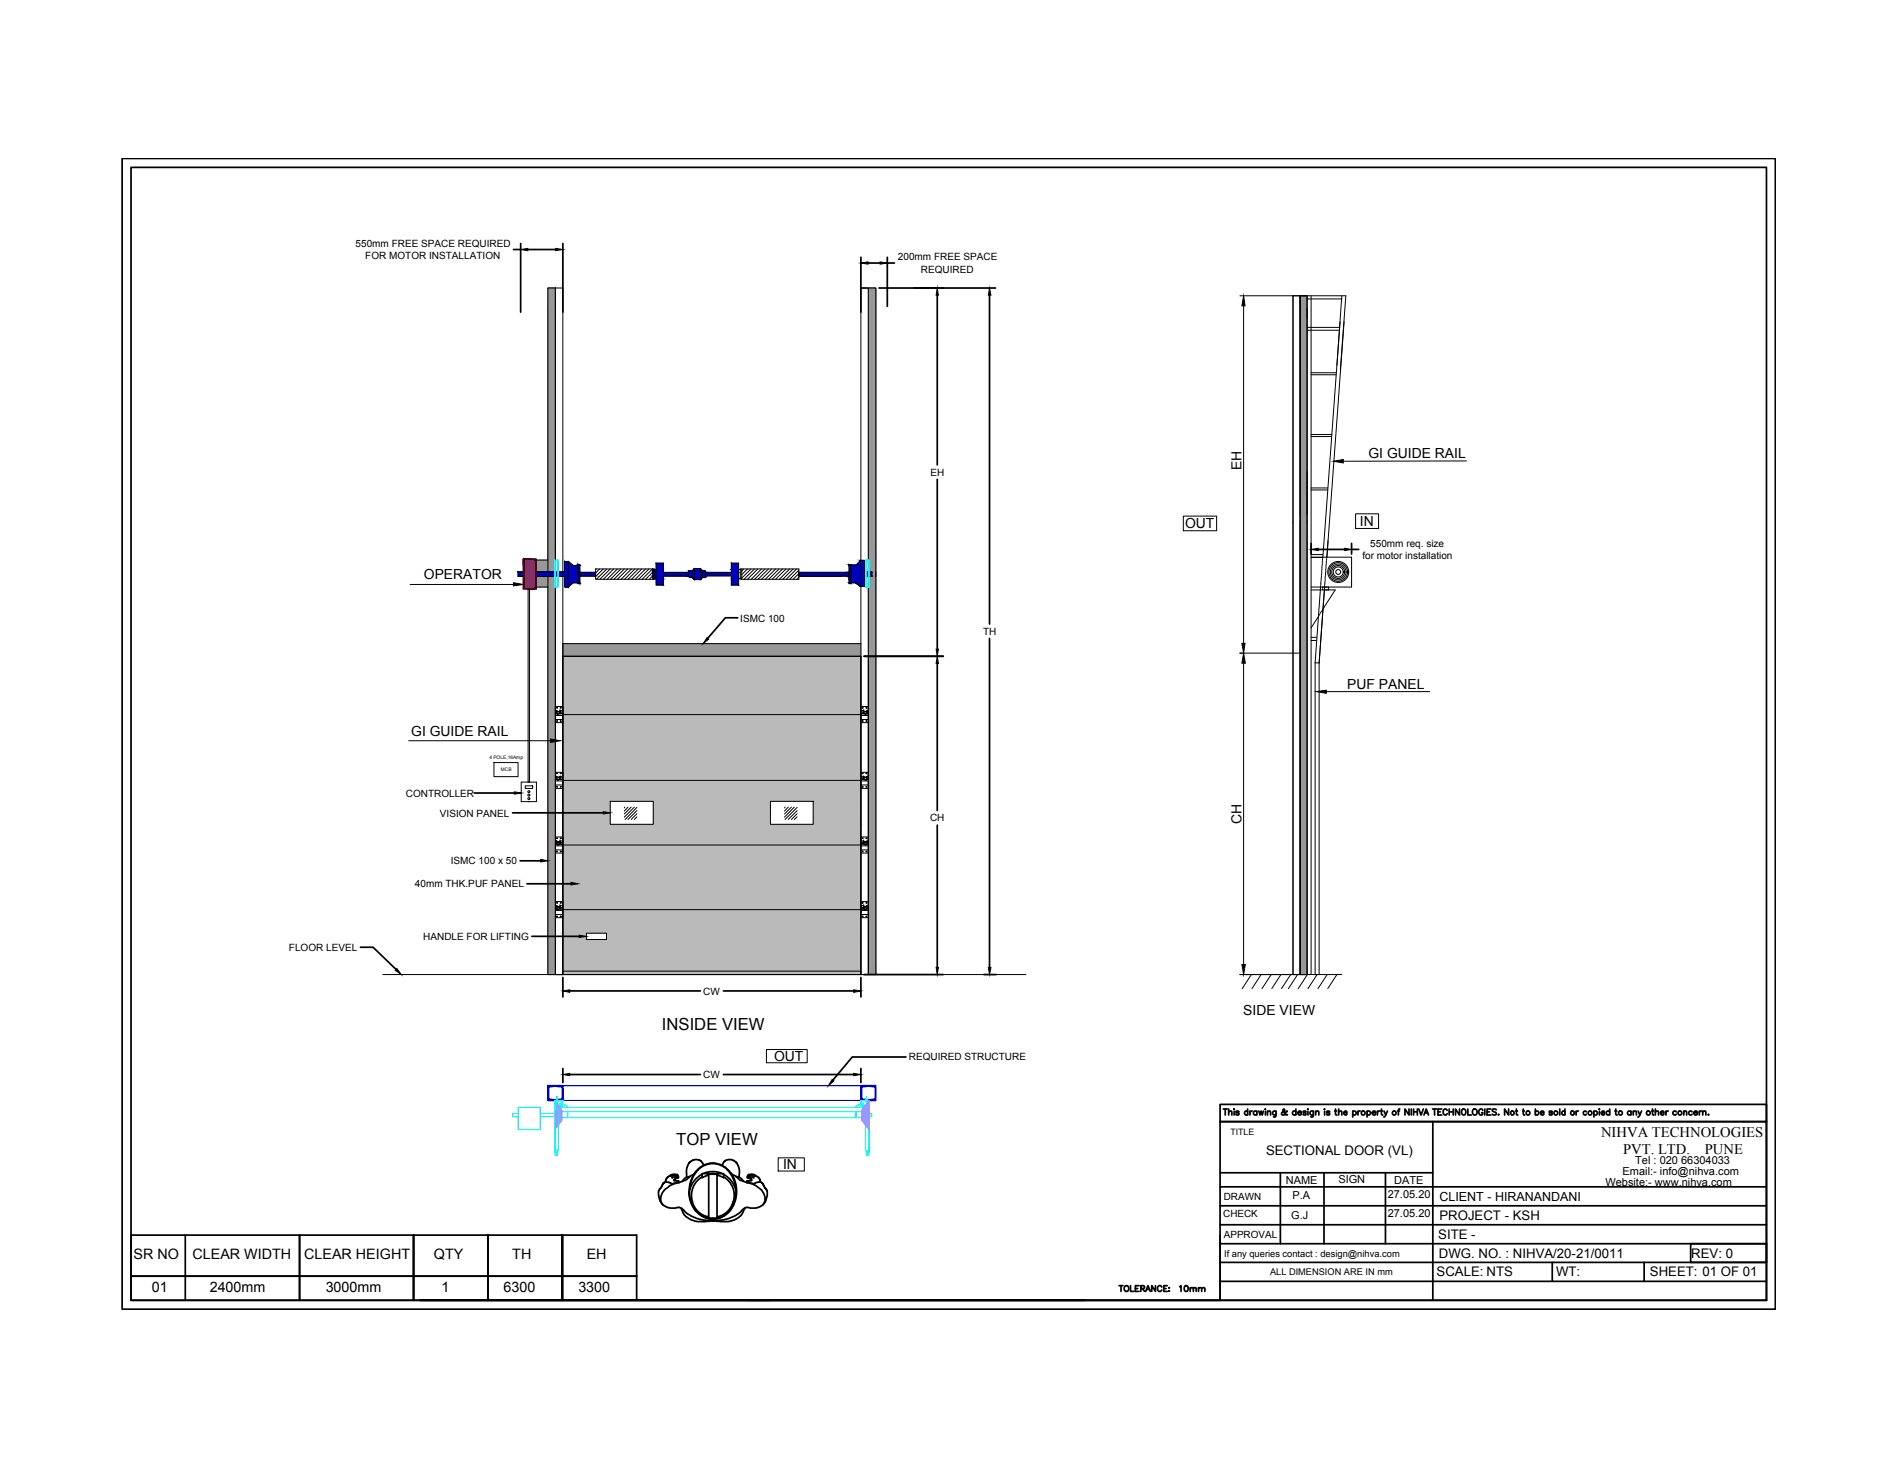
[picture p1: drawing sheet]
<svg xmlns="http://www.w3.org/2000/svg" width="279mm" height="216mm" viewBox="0 0 279 216" stroke-linecap="round" stroke-linejoin="round" font-family="sans-serif">
<defs><g id="words">
<g font-size="2.5">
<text x="97.6" y="151.8">INSIDE VIEW</text>
<text x="99.7" y="168.7">TOP VIEW</text>
</g>
<g font-size="2.2">
<text x="236.1" y="167.5">NIHVA TECHNOLOGIES</text>
<text x="239.3" y="170">PVT. LTD.</text>
<text x="251.4" y="170">PUNE</text>
</g>
<g font-size="2.1">
<text x="19.7" y="185.5">SR NO</text>
<text x="28.4" y="185.5">CLEAR WIDTH</text>
<text x="44.8" y="185.5">CLEAR HEIGHT</text>
<text x="64" y="185.5">QTY</text>
<text x="75.5" y="185.5">TH</text>
<text x="86.5" y="185.5">EH</text>
<text x="22.4" y="190.4">01</text>
<text x="30.9" y="190.4">2400mm</text>
<text x="48" y="190.4">3000mm</text>
<text x="65.1" y="190.4">1</text>
<text x="74.2" y="190.4">6300</text>
<text x="85.3" y="190.4">3300</text>
</g>
<g font-size="2">
<text x="183.1" y="69.2" transform="rotate(-90 183.1 69.2)">EH</text>
<text x="201.8" y="67.5">GI GUIDE RAIL</text>
<text x="174.7" y="77.8">OUT</text>
<text x="200.5" y="77.6">IN</text>
<text x="62.5" y="85.3">OPERATOR</text>
<text x="198.6" y="101.5">PUF PANEL</text>
<text x="60.6" y="108.5">GI GUIDE RAIL</text>
<text x="183.1" y="121.4" transform="rotate(-90 183.1 121.4)">CH</text>
<text x="183.3" y="149.5">SIDE VIEW</text>
<text x="114.1" y="156.4">OUT</text>
<text x="115.4" y="172.3">IN</text>
</g>
<g font-size="1.9">
<text x="186.7" y="170.2">SECTIONAL DOOR (VL)</text>
<text x="212.2" y="179.8">PROJECT - KSH</text>
<text x="212.1" y="182.6">SITE -</text>
<text x="212.1" y="185.3">DWG. NO. : NIHVA/20-21/0011</text>
<text x="249.4" y="185.3">REV: 0</text>
<text x="211.8" y="188.1">SCALE: NTS</text>
<text x="229.4" y="188.1">WT:</text>
<text x="243.3" y="188.1">SHEET: 01 OF 01</text>
</g>
<text font-size="1.8" x="212.2" y="176.9">CLIENT - HIRANANDANI</text>
<g font-size="1.6">
<text x="239.2" y="173.2">Email:- info@nihva.com</text>
<text x="241.1" y="171.6">Tel : 020 66304033</text>
<text x="189.6" y="174.5">NAME</text>
<text x="190.4" y="179.6">G.J</text>
<text x="190.6" y="176.8">P.A</text>
<text x="197.3" y="174.4">SIGN</text>
<text x="204.6" y="176.6">27.05.20</text>
<text x="204.6" y="179.4">27.05.20</text>
<text x="205.5" y="174.4">DATE</text>
<text x="236.7" y="174.7">Website:- www.nihva.com</text>
</g>
<g font-size="1.5">
<text x="52.4" y="36.4">550mm FREE SPACE REQUIRED</text>
<text x="53.9" y="38.2">FOR MOTOR INSTALLATION</text>
<text x="132.4" y="38.4">200mm FREE SPACE</text>
<text x="135.8" y="40.2">REQUIRED</text>
<text x="137.2" y="70.1">EH</text>
<text x="200.9" y="82.4">for motor installation</text>
<text x="202" y="80.6">550mm req. size</text>
<text x="109.1" y="91.6">ISMC 100</text>
<text x="145" y="93.6">TH</text>
<text x="59.8" y="117.4">CONTROLLER</text>
<text x="64.9" y="120.3">VISION PANEL</text>
<text x="137.1" y="121.1">CH</text>
<text x="61.2" y="130.8">40mm THK.PUF PANEL</text>
<text x="66.5" y="127.4">ISMC 100 x 50</text>
<text x="42.6" y="140.1">FLOOR LEVEL</text>
<text x="62.4" y="138.5">HANDLE FOR LIFTING</text>
<text x="103.7" y="146.6">CW</text>
<text x="103.7" y="158.9">CW</text>
<text x="134" y="156.3">REQUIRED STRUCTURE</text>
<text x="180.4" y="179.4">CHECK</text>
<text x="180.4" y="176.9">DRAWN</text>
<text x="180.4" y="182.5">APPROVAL</text>
</g>
<g font-size="1.4">
<text x="180.5" y="185.3">If any queries contact : design@nihva.com</text>
<text x="187.3" y="187.9">ALL DIMENSION ARE IN mm</text>
</g>
<text font-size="1.3" x="181.4" y="167.2">TITLE</text>
<g font-size=".7">
<text x="72.2" y="111.9">4 POLE,16Amp</text>
<text x="73.8" y="113.6">MCB</text>
</g>
</g></defs>
<!-- layer: 0 -->
<g fill="#bababa" stroke="#bababa" stroke-width=".15">
<path d="M83 96.7l43.9 7.4v-7.4zM83 96.7l43.9 7.4h-43.9z"/>
<path d="M83 104.1l43.9 1.2v-1.2zM83 104.1l43.9 1.2h-43.9z"/>
<path d="M83 105.3l43.9 1.2v-1.2zM83 105.3l43.9 1.2h-43.9z"/>
<path d="M83 106.5l43.9 8.5v-8.5zM83 106.5l43.9 8.5h-43.9z"/>
<path d="M83 115l43.9 3.1v-3.1zM83 115l43.9 3.1h-43.9z"/>
<path d="M119.9 118.1l7 3.4v-3.4zM119.9 118.1l7 3.4h-7z"/>
<path d="M96.3 118.1l17.3 3.4v-3.4zM96.3 118.1l17.3 3.4h-17.3z"/>
<path d="M83 118.1l7 3.4v-3.4zM83 118.1l7 3.4h-7z"/>
<path d="M83 121.5l43.9 3v-3zM83 121.5l43.9 3h-43.9z"/>
<path d="M83 124.5l43.9 9.6v-9.6zM83 124.5l43.9 9.6h-43.9z"/>
<path d="M83 134.1l43.9 3.4v-3.4zM83 134.1l43.9 3.4h-43.9z"/>
<path d="M89.4 137.5l37.5 1v-1zM89.4 137.5l37.5 1h-37.5z"/>
<path d="M83 137.5l3.5 1v-1zM83 137.5l3.5 1h-3.5z"/>
<path d="M83 138.5l43.9 4.6v-4.6zM83 138.5l43.9 4.6h-43.9z"/>
<path d="M83 143.1l43.9 .5v-.5zM83 143.1l43.9 .5h-43.9z"/>
</g>
<g fill="#989898" stroke="#989898" stroke-width=".15">
<path d="M83 94.9l43.9 1.8v-1.8zM83 94.9l43.9 1.8h-43.9z"/>
<path d="M191.7 43.6l1 100v-100zM191.7 43.6l1 100h-1z"/>
<path d="M128 42.4l1.1 40.1v-40.1zM128 42.4l1.1 40.1h-1.1z"/>
<path d="M128.2 82.5l.9 4v-4zM128.2 82.5l.9 4h-.9z"/>
<path d="M128 86.5l1.1 57.1v-57.1zM128 86.5l1.1 57.1h-1.1z"/>
<path d="M80.8 42.4l1.1 40.1v-40.1zM80.8 42.4l1.1 40.1h-1.1z"/>
<path d="M80.8 82.5l1 1.8v-1.8zM80.8 82.5l1 1.8h-1z"/>
<path d="M80.8 84.9l1 1.6v-1.6zM80.8 84.9l1 1.6h-1z"/>
<path d="M80.8 86.5l1.1 57.1v-57.1zM80.8 86.5l1.1 57.1h-1.1z"/>
<path d="M79.1 82.5l1.7 1.8v-1.8zM79.1 82.5l1.7 1.8h-1.7z"/>
<path d="M79.1 84.9l1.7 1.6v-1.6zM79.1 84.9l1.7 1.6h-1.7z"/>
</g>
<g fill="none" stroke="#00f" stroke-width=".25">
<path d="M80.8 161.8l.2 .2M80.9 160.3v1.6M81 160.1l-.2 .2M81 162l.8 .1M81.8 160l-.8 .2M81.9 160h-1.1v2.2h1.1l.8-.2M82.7 160.1l.2 .2M82.7 160.2l-.8-.2h1.1v2.2l-1.1-.1M82.9 161.8l-.2 .2M82.9 160.3v1.6M127.1 160.2l.9-.2h-1.1v2.2l1.1-.1M127.1 160.1l-.1 .2"/>
<path d="M128 160h1.1v2.2h-1.1l-.9-.3-.1-1.6M128.1 160l.8 .2M128.9 160.1l.1 .2M128.9 162l-.8 .1M129 160.3v1.5l-.1 .2"/>
</g>
<path d="M83 162.2h43.9M83 160h43.9" fill="none" stroke="#00f" stroke-width=".15"/>
<!-- layer: at_Rect -->
<path d="M83 143.1h43.9v.5h-43.9zM83 143.6v-46.9h43.9v46.9" fill="none" stroke="#000" stroke-width=".15"/>
<!-- layer: 0 -->
<path d="M83 143.6h43.9" fill="none" stroke="#a6a6a6" stroke-width=".15"/>
<g fill="none" stroke="#000" stroke-width=".25">
<path d="M18 23.4h243.8v169.5h-243.8zM19.3 24.7h241.1v166.9h-241.1zM75.7 36.8h1.1M76.8 35.9v10.1M77.8 36.8h4.1M83 35.9v10.1M126.9 37.9v8.1M128 38.8h1.8M130.8 37.9v7.3M130.8 38.8h1.1M129.6 42.4h17.2M138.2 43.5v25"/>
<path d="M145.9 43.5v48.5M138.2 70.6v25.1M108.8 91h-1.9l-2.5 3.1M127.4 96.7h11.7M138.2 97.8v21.7M145.9 94.1v48.5M193.3 80.1v1.5M194.4 81h3.9M199.3 80.1v1.5M199.3 81h1M69.9 116.9h5.9M75.6 119.8h13.4"/>
<path d="M53.1 139.6h1.9l3.4 3.3M76.7 126.9h3M77.7 130.2h6.5M78.4 138h7M138.2 121.6v21M83 144v2.9M83 157.5v2M84 146h19.3M84 158.4h19.3M106.7 146h19.2M106.7 158.4h19.2M126.9 144v2.9"/>
<path d="M126.9 157.5v2M127.4 143.6h11.7M133.6 155.8h-7.9l-2.9 3.4M145 143.6h1.9M179.9 177.7h80.5M179.9 174.9h80.5M179.9 172.8h31.4M180.4 163.4h.5M180.7 163.4v.9M181.2 163.9l.2-.2 .2 .1v.5M181.2 163.4v.9M182 163.4v.1z"/>
<path d="M182 163.8v.5M182.7 163.9l-.2-.2-.2 .1v.1l.3 .2 .1 .1-.2 .1-.3-.1M184 163.9a.27 .27 0 0 0-.4-.1 .27 .27 0 0 0 0 .4 .27 .27 0 0 0 .4 0M184 163.4v.9M184.3 163.7v.6M184.6 163.7l-.2 .1-.1 .2M185.3 163.9a.28 .28 0 0 0-.4-.1 .28 .28 0 0 0 0 .4 .28 .28 0 0 0 .4 0M185.3 163.7v.6M185.6 163.7l.2 .6 .1-.6 .2 .6 .2-.6M186.6 163.4v.1zM186.6 163.8v.5M186.9 163.9l.2-.2 .2 .1v.5"/>
<path d="M186.9 163.7v.6M188.1 163.7v.8l-.3 .1M188.1 163.9a.28 .28 0 0 0-.4-.1 .28 .28 0 0 0 0 .4 .28 .28 0 0 0 .4 0M188.8 172.8v10.5M189.8 163.8l-.1-.1a.53 .53 0 0 1-.7 .5v-.2l.4-.4-.1-.2-.1 .2v.2l.4 .5h.2v-.1M191.1 163.9a.28 .28 0 0 0-.5-.1 .28 .28 0 0 0 0 .4 .28 .28 0 0 0 .5 0M191.1 163.4v.9M191.4 164h.5a.28 .28 0 0 0-.3-.2 .28 .28 0 0 0-.3 .2 .28 .28 0 0 0 .3 .3l.3-.1M192.5 163.9l-.1-.2-.3 .2 .4 .2v.2h-.2l-.2-.1M192.8 163.4v.1zM192.8 163.8v.5M193.6 163.7v.8l-.3 .1"/>
<path d="M193.6 163.9a.28 .28 0 0 0-.4-.1 .28 .28 0 0 0 0 .4 .28 .28 0 0 0 .4 0M194 163.9l.2-.2 .2 .1 .1 .5M194 163.7v.6M195.2 172.8v10.5M195.3 163.4v.1zM195.3 163.8v.5M196.1 163.9l-.2-.2-.3 .1v.1l.4 .2 .1 .1-.2 .1-.3-.1M196.8 163.7h.3M196.9 163.4v.8l.2 .1M197.4 163.9l.2-.2 .2 .1v.5M197.4 163.4v.9M198.1 164h.5a.24 .24 0 0 0-.2-.3 .24 .24 0 0 0-.3 .3l.1 .2 .1 .1 .3-.1"/>
<path d="M199.4 163.9a.28 .28 0 0 1 .5-.1 .28 .28 0 0 1 0 .4 .28 .28 0 0 1-.5 0M199.4 163.7v.9M200.2 163.7v.6M200.5 163.7l-.2 .1-.1 .2M201.6 163.9a.28 .28 0 0 1 .4-.1 .28 .28 0 0 1 0 .4 .28 .28 0 0 1-.4 0M201.6 163.7v.9M202.3 164h.5a.28 .28 0 0 0-.3-.2 .28 .28 0 0 0-.2 .2 .28 .28 0 0 0 .2 .3l.3-.1M203.1 163.7v.6M203.4 163.7l-.2 .1-.1 .2M203.6 163.7h.2M203.7 163.4v.8l.2 .1M204.1 163.7l.2 .6 .3-.6"/>
<path d="M204.3 172.8v10.5M204.3 164.3l-.3 .3M206.1 163.7h.2M206.4 163.4l-.2 .2v.7M207.7 163.4v.9l-.5-.9v.9M208.1 163.4v.9M208.4 163.4v.9M208.4 163.9h.6M209 163.4v.9M209.2 163.4l.3 .9 .4-.9M209.9 164.3l.4-.9 .3 .9M210.1 164h.4"/>
<path d="M211.2 163.4h.6M211.3 165.3v26.3M211.5 163.4v.9M212 163.9h.4M212.6 163.4h-.6v.9h.6M213.4 163.6a.3 .3 0 0 0-.4-.2 .3 .3 0 0 0-.2 .4v.2a.3 .3 0 0 0 .2 .3 .3 .3 0 0 0 .4-.2M213.7 163.9h.6M213.7 163.4v.9M214.3 163.4v.9M215.2 163.4v.9l-.6-.9v.9M215.6 163.6l.1-.1a.41 .41 0 0 1 .4 .4 .41 .41 0 0 1-.4 .4l-.2-.3zM216.4 163.4v.9h.5"/>
<path d="M217.2 163.6l.1-.1a.42 .42 0 0 1 .5 .4 .42 .42 0 0 1-.5 .4l-.2-.3zM218.6 163.6a.3 .3 0 0 0-.3-.2 .3 .3 0 0 0-.3 .4v.2a.3 .3 0 0 0 .3 .3 .3 .3 0 0 0 .3-.3h-.1M218.9 163.4v.9M219.3 163.9h.3M219.8 163.4h-.5v.9h.5M220.6 163.6l-.2-.2-.4 .2 .1 .2 .5 .3v.1l-.2 .1-.4-.1M220.9 164.3h.1zM222.4 163.4v.9l-.6-.9v.9M223.4 163.7h.3M223.6 163.4v.8l.2 .1M224.5 163.7h.3M224.6 163.4v.8l.2 .1"/>
<path d="M226.4 163.9a.28 .28 0 0 1 .4-.1 .28 .28 0 0 1 0 .4 .28 .28 0 0 1-.4 0M226.4 163.4v.9M227.1 164h.5a.28 .28 0 0 0-.3-.2 .28 .28 0 0 0-.2 .2 .28 .28 0 0 0 .2 .3l.3-.1M228.9 163.9l-.2-.2-.3 .1v.1l.4 .2 .1 .1-.2 .1-.3-.1M230 163.4v.9M230.7 163.9a.27 .27 0 0 0-.4-.1 .27 .27 0 0 0 0 .4 .27 .27 0 0 0 .4 0M230.7 163.4v.9M232.4 163.7v.6M232.7 163.7l-.2 .1-.1 .2M233.9 163.9a.27 .27 0 0 0-.4-.1 .27 .27 0 0 0 0 .4 .27 .27 0 0 0 .4 0M235 163.9a.28 .28 0 0 1 .4-.1 .28 .28 0 0 1 0 .4 .28 .28 0 0 1-.4 0M235 163.7v.9"/>
<path d="M235.8 163.4v.1zM235.8 163.8v.5M236.1 164h.5a.24 .24 0 0 0-.3-.3 .24 .24 0 0 0-.2 .3v.2l.2 .1 .3-.1M237.3 163.9a.28 .28 0 0 0-.4-.1 .28 .28 0 0 0 0 .4 .28 .28 0 0 0 .4 0M237.3 163.4v.9M238.1 163.7h.3M238.2 163.4v.8l.2 .1M240.5 163.9a.28 .28 0 0 0-.5-.1 .28 .28 0 0 0 0 .4 .28 .28 0 0 0 .5 0M240.5 163.7v.6M240.8 163.9l.2-.2 .2 .1 .1 .5M240.8 163.7v.6M241.5 163.7l.3 .6 .2-.6"/>
<path d="M241.8 164.3l-.3 .3M243.5 163.7h.3M243.6 163.4v.8l.3 .1M244.1 163.9l.2-.2 .2 .1v.5M244.1 163.4v.9M244.8 164h.5a.28 .28 0 0 0-.3-.2 .28 .28 0 0 0-.2 .2 .28 .28 0 0 0 .2 .3l.3-.1M245.6 163.7v.6M246 163.7l-.2 .1-.2 .2M247.2 163.9a.28 .28 0 0 0-.5-.1 .28 .28 0 0 0 0 .4 .28 .28 0 0 0 .5 0M248.3 163.9l.1-.2 .2 .1 .1 .5M248.3 163.7v.6M249.5 163.9a.28 .28 0 0 0-.4-.1 .28 .28 0 0 0 0 .4 .28 .28 0 0 0 .4 0"/>
<path d="M249.7 164h.5a.28 .28 0 0 0-.3-.2 .28 .28 0 0 0-.2 .2 .28 .28 0 0 0 .3 .3l.2-.1M250.5 163.7v.6M250.9 163.7l-.2 .1-.2 .2M251.1 163.9l.2-.2 .2 .1v.5M251.1 163.7v.6M251.9 164.2h.1M19.3 182h74.6v9.6h-74.6zM19.3 188.1h74.6M27.3 182v9.6M44.2 182v9.6M61 191.6v-9.6v9.6M71.9 191.6v-9.6v9.6"/>
<path d="M82.9 182v9.6zM82.9 182v9.6M93.9 191.6h166.5M160 191.6h-98.1h98.1M165 189.5h.6M165.3 189.5v.8M165.8 189.6a.37 .37 0 0 1 .5 0 .37 .37 0 0 1 0 .5 .37 .37 0 0 1-.5 .1l-.1-.2zM166.7 189.5v.8h.5M167.4 189.9h.3M168 189.5h-.6v.8h.6M168.2 189.9h.5v-.3l-.5-.1v.8M168.5 189.9l.3 .4"/>
<path d="M168.9 190.3l.4-.8 .3 .8M169.1 190h.4M170.4 189.5v.8l-.6-.8v.8M171.3 189.7a.39 .39 0 0 0-.6 0 .39 .39 0 0 0 .1 .6h.3l.2-.2M171.6 189.9h.3M172.1 189.5h-.5v.8h.5M172.4 189.8h.1M172.4 190.2h.1M173.9 189.6l.2-.1v.8M174.7 189.5a.42 .42 0 0 1 .5 .3 .42 .42 0 0 1-.3 .5l-.3-.2v-.2zM175.5 189.9l.2-.1h.2l.1 .5M175.5 189.8v.5"/>
<path d="M176 189.9l.1-.1h.2l.1 .5M176.7 189.9l.2-.1h.2l.1 .5M176.7 189.8v.5M177.2 189.9l.2-.1h.2v.5M179.9 182v9.6h-19.9M179.9 191.6v-26.3h80.5h-80.5v-2.5h80.5v28.8M179.9 183.3h80.5M179.9 180.5h80.5M179.9 186h80.5M179.9 188.8h80.5M228.9 186v2.8M242.4 186v2.8"/>
<path d="M249.3 183.3h11.1v2.7h-11.1z"/>
<circle cx="201" cy="164" r=".29"/>
<circle cx="205.6" cy="164" r=".29"/>
<circle cx="223" cy="164" r=".29"/>
<circle cx="225.3" cy="164" r=".29"/>
<circle cx="229.4" cy="164" r=".29"/>
<circle cx="231.9" cy="164" r=".29"/>
<circle cx="234.4" cy="164" r=".29"/>
<circle cx="238.9" cy="164" r=".29"/>
<circle cx="243" cy="164" r=".29"/>
<circle cx="247.7" cy="164" r=".29"/>
</g>
<g fill="#000" stroke="#000" stroke-width=".15">
<path d="M76.8 36.8l1-.2v.3zM81.9 36.6l1.1 .2-1.1 .1zM126.9 38.8l1.1-.2v.3zM129.8 38.6l1 .2-1 .1zM138.2 42.4l.2 1.1h-.4zM145.9 42.4l.2 1.1h-.4zM183.4 43.6l.2 1.5h-.5zM196.6 68l1.4-.3v.5zM75.7 85.9l1.5 .2-1.5 .2zM104.2 94l.3 .2-.8 .7zM138.2 96.7l.2 1.1h-.4zM138 95.7h.4l-.2 1z"/>
<path d="M183.4 96.3l.2 1.4h-.5zM183.1 94.8h.5l-.2 1.5zM193.3 81l1.1-.2v.3zM198.3 80.8l1 .2-1 .1zM75.8 116.7l1.1 .2-1.1 .1zM81.2 108.9l1.4 .3-1.4 .2zM89 119.6l1 .2-1 .2zM194.1 101.9l1.5-.2v.5zM79.7 126.6l1.1 .3-1.1 .1zM84.2 130l1 .2-1 .2zM85.4 137.8l1.1 .2-1.1 .2zM58.3 143l.2-.3 .7 .9z"/>
<path d="M83 146l1-.1v.3zM83 158.4l1-.2v.3zM122.7 159.1l.3 .2-.9 .7zM125.9 145.9l1 .1-1 .2zM125.9 158.2l1 .2-1 .1zM138 142.6h.4l-.2 1zM145.7 142.6h.4l-.2 1zM183.1 142.1h.5l-.2 1.5z"/>
</g>
<g fill="none" stroke="#000" stroke-width=".15">
<path d="M81.9 42.4h-1.1v101.2M81.9 42.4h1.1v101.2h-1.1zM81.9 42.4h-1.1v101.2h1.1M81.9 42.4v101.2M126.9 42.4h2.2v101.2M126.9 42.4h1.1v101.2h-1.1zM126.9 42.4h2.2v101.2h-1.1M182.8 43.6h9.9M183.4 45.1v49.7M190.6 43.6h1.1v100h-1.1zM191.7 43.6h1v100h-1zM193.3 54.9h3.7"/>
<path d="M193.3 55.2h3.7M174.5 76.1h4.9v2.1h-4.9zM193.3 64h3.1M193.3 64.3h3M193.3 71.9h2.5M193.3 72.2h2.5M199.9 75.7h3.4v2.2h-3.4zM216.2 67.9l-18.2 .1M60.5 86.1h15.2M76.4 84.3h.7v.6h-.7zM77.1 82.4h2v4.4h-2zM77.3 82.5h1.6v4.2h-1.6z"/>
<path d="M77.9 86.8v28.5M78.1 86.8v28.5M79.1 84.9h4.1v1.6h.6M79.1 82.5h1.7M79.1 86.5h1.7M82.7 84.9h.5v1M83.2 84.3v.6M83.8 82.7v3.8M85.2 83.2h.1M85.2 83.2v2.8h.3v-1.1h2.3v.5h8.5l.4-.1v.9h1.1v-1.3h3.7l.2 .2h.4l.3 .3M85.2 83.3h-.7l-.7-.6h-.6v1.6h-4.1M85.2 83.2h.3v1.7"/>
<path d="M85.2 85.9h-.7l-.7 .6M85.5 84.4h2.3M87.9 83.8l-.1 .1M88.4 83.8l-.6 .6M89 83.8l-1.2 1.1M89.5 83.8l-1.6 1.6M90 83.8l-1.6 1.6M90.5 83.8l-1.5 1.6M91 83.8l-1.5 1.6M91.5 83.8l-1.5 1.6M92 83.8l-1.5 1.6M92.6 83.8l-1.6 1.6"/>
<path d="M93.1 83.8l-1.5 1.6M93.6 83.8l-1.5 1.6M94.1 83.8l-1.5 1.6M94.6 83.8l-1.5 1.6M95.2 83.8l-1.5 1.6M95.7 83.8l-1.5 1.6M96.2 83.8l-1.5 1.6M96.3 83.8l.1 .1M96.3 84.3l-1.1 1.1M96.3 84.8l-.6 .6M96.3 85.3l-.1 .1M96.3 83.8h-8.5v1.1"/>
<path d="M96.3 83.8v1.6M96.4 83.9h.1M96.4 83.9h.3M96.4 83.9v1.4M101.5 84.4h-3.7v-1.4h-1.1v2.3M101.5 84.4v.5M102.1 84.1h-.4l-.2 .3M102.1 84.1v1M102.4 83.8l-.3 .3M102.4 83.8v1.6M102.4 83.8h.9M102.4 85.4h.9"/>
<path d="M103.3 83.8l.2 .3M103.3 83.8v1.6M103.5 84.1h.4l.2 .3M103.5 85.1l-.2 .3M103.5 84.1v1M104.1 84.4h3.7v-1.4h1.1v3.2h-1.1v-1.3h-3.7M104.1 84.9l-.2 .2h-.4M104.1 84.4v.5M108.9 83.9h.2M108.9 85.3h.2M109.1 83.9h.1M109.1 85.3h.1"/>
<path d="M109.1 85.3l.3 .1M109.1 83.9v1.4M109.4 83.8h8.4v1.6h-8.4M109.4 83.8l-.3 .1M109.4 83.8v1.6M109.7 83.8l-.3 .4M110.2 83.8l-.8 .9M110.7 83.8l-1.3 1.4M111.2 83.8l-1.5 1.6M111.7 83.8l-1.5 1.6M112.3 83.8l-1.5 1.6M112.8 83.8l-1.5 1.6"/>
<path d="M113.3 83.8l-1.5 1.6M113.8 83.8l-1.5 1.6M114.4 83.8l-1.6 1.6M114.9 83.8l-1.6 1.6M115.4 83.8l-1.6 1.6M115.9 83.8l-1.5 1.6M116.4 83.8l-1.5 1.6M116.9 83.8l-1.5 1.6M117.4 83.8l-1.5 1.6M117.8 84.4h7.4M117.8 84l-1.4 1.4M117.8 84.5l-.9 .9"/>
<path d="M117.8 85.1l-.3 .3M117.8 84.9h7.4M125.2 83.2h.3v2.8h-.3zM125.5 85.9h.7l.6 .5M126.8 82.7v-.1h.6v3.8h-.6M126.8 82.7l-.6 .6h-.7M126.8 82.7v3.7M126.9 94.9h-43.9v48.7h-1.1M126.9 96.7v46.9h1.1M127.4 84.3h1.1v.6h-1.1M128 96.7v46.9M129.1 84.3v.6"/>
<path d="M182.8 96.3h8.7M183.4 97.7v44.4M193.3 82.1h6v4.4h-6M193.3 86.9h1.4M194.4 90.8l-1.1 1.7M195.3 86.9h1.6l-1.9 2.9M195.9 86.5v.4M60.3 109.2h20.9M72.8 112.4h3.6v2.1h-3.6zM76.8 115.3h2.3v2.8h-2.3zM77.4 115.8h1.1v.4h-1.1zM81.9 116.2h1.1"/>
<path d="M81.9 106.5h1.1M83 115h43.9M83 105.3h43.9M90 118.1h6.3v3.4h-6.3zM92.1 118.9l-.1 .2M92.6 118.9l-.6 .6M93.1 118.9l-1.1 1.1M93.5 118.9l-1.5 1.5M93.9 119l-1.7 1.8M93.9 119.5l-1.3 1.3M93.9 119.9l-.8 .9M113.6 118.1h6.3v3.4h-6.3z"/>
<path d="M115.8 118.9l-.1 .2M116.2 118.9l-.5 .6M116.7 118.9l-1 1.1M117.1 118.9l-1.4 1.5M117.5 119l-1.7 1.8M117.5 119.5l-1.3 1.3M117.5 119.9l-.8 .9M126.9 116.2h1.1M126.9 106.5h1.1M195.6 101.9h15.2M81.9 135.2h1.1M81.9 125.7h1.1"/>
<path d="M83 134.1h43.9M83 124.5h43.9M86.5 137.5h2.9v1h-2.9zM93.9 120.4l-.4 .4M117.5 120.4l-.4 .4M126.9 135.2h1.1M126.9 125.7h1.1M113 154.7h6v1.9h-6zM182.8 143.6h8.7M114.7 170.6h3.9v2h-3.9z"/>
<circle cx="197.3" cy="84.3" r="1.55"/>
<circle cx="197.3" cy="84.3" r="1.38"/>
<circle cx="197.3" cy="84.3" r="1.16"/>
<circle cx="197.3" cy="84.3" r=".95"/>
<circle cx="197.3" cy="84.3" r=".74"/>
<circle cx="197.3" cy="84.3" r=".36"/>
<circle cx="78" cy="117.7" r=".15"/>
<circle cx="78" cy="116.7" r=".15"/>
<circle cx="78" cy="117.2" r=".15"/>
<circle cx="82.1" cy="114" r=".06"/>
<circle cx="82.1" cy="116" r=".06"/>
<circle cx="82.1" cy="106.3" r=".06"/>
<circle cx="82.1" cy="104.3" r=".06"/>
<circle cx="82.7" cy="114" r=".06"/>
<circle cx="82.7" cy="106.3" r=".06"/>
<circle cx="82.7" cy="104.3" r=".06"/>
<circle cx="82.7" cy="116" r=".06"/>
<circle cx="127.2" cy="106.3" r=".06"/>
<circle cx="127.2" cy="114" r=".06"/>
<circle cx="127.2" cy="104.3" r=".06"/>
<circle cx="127.2" cy="116" r=".06"/>
<circle cx="127.8" cy="104.3" r=".06"/>
<circle cx="127.8" cy="106.3" r=".06"/>
<circle cx="127.8" cy="114" r=".06"/>
<circle cx="127.8" cy="116" r=".06"/>
<circle cx="82.1" cy="123.5" r=".06"/>
<circle cx="82.1" cy="125.5" r=".06"/>
<circle cx="82.1" cy="135.1" r=".06"/>
<circle cx="82.1" cy="133.1" r=".06"/>
<circle cx="82.7" cy="133.1" r=".06"/>
<circle cx="82.7" cy="135.1" r=".06"/>
<circle cx="82.7" cy="123.5" r=".06"/>
<circle cx="82.7" cy="125.5" r=".06"/>
<circle cx="127.2" cy="123.5" r=".06"/>
<circle cx="127.2" cy="125.5" r=".06"/>
<circle cx="127.2" cy="133.1" r=".06"/>
<circle cx="127.2" cy="135.1" r=".06"/>
<circle cx="127.8" cy="135.1" r=".06"/>
<circle cx="127.8" cy="133.1" r=".06"/>
<circle cx="127.8" cy="123.5" r=".06"/>
<circle cx="127.8" cy="125.5" r=".06"/>
</g>
<!-- layer: at_Entity -->
<g fill="none" stroke="#000" stroke-width=".15">
<path d="M81.9 114.4h.2v.1v-.1zM81.9 104.7h.2v.1v-.1zM81.9 114.9h1.1M81.9 114.6h1.1M81.9 115.1h1.1M81.9 115.7h1.1M81.9 105.2h1.1M81.9 104.9h1.1M81.9 105.4h1.1M81.9 106h1.1M82 114.8v-.2v.2h.1h-.2h.2v.1M82 114.6h.1"/>
<path d="M82 105.1v-.2v.2h.1h-.2h.2v.1M82 104.9h.1M82.1 114.5h.5h-.5M82.1 114.8h.1M82.1 104.8h.5h-.5M82.1 104.8h.1M82.1 105.1h.1M82.1 114.5h.1M82.2 105.2v.1h.2v-.1M82.2 114.9v.1h.2v-.1M82.4 114.9v-.1h.3v.1M82.4 105.2v-.1h.3v.1"/>
<path d="M82.6 114.5v.3h.1h-.1M82.6 114.8h.1M82.6 104.7h.1M82.6 104.8v.3h.1h-.1M82.6 105.1h.1M82.6 114.4h.1M82.7 114.4h-.1v.1M82.7 104.7h-.1v.1M83 114.4h-.4v.1M83 113.8h-1.1v.6M83 104.7h-.4v.1M83 104.1h-1.1v.6"/>
<path d="M126.9 104.7h.5v.1M126.9 104.1h1.1v.6M126.9 114.4h.5v.1M126.9 113.8h1.1v.6M126.9 114.9h1.1M126.9 114.6h1.1M126.9 115.1h1.1M126.9 115.7h1.1M126.9 105.2h1.1M126.9 104.9h1.1M126.9 105.4h1.1M126.9 106h1.1"/>
<path d="M127.2 104.7h.2v.1M127.2 105.2v-.1h.2v.1M127.2 114.4h.2v.1M127.2 114.9v-.1h.2v.1M127.4 104.7h.1M127.4 104.8v.3h-.2h.2M127.4 105.1h.1M127.4 114.5v.3h-.2h.2M127.4 114.8h.1M127.4 114.4h.1M127.6 114.9v.1h.1v-.1M127.6 105.2v.1h.1v-.1"/>
<path d="M127.8 104.8h-.4h.4M127.8 104.8h.1M127.8 104.7v.1v-.1h.2zM127.8 105.1h.1M127.8 114.5h-.4h.4M127.8 114.4v.1v-.1h.2zM127.8 114.8h.1M127.8 114.5h.1M127.9 105.1v-.2l-.1 .2h.2h-.2v.1M127.9 104.9h.1M127.9 114.8v-.2l-.1 .2h.2h-.2v.1M127.9 114.6h.1"/>
<path d="M81.9 133.5h.2v.1v-.1zM81.9 123.9h.2v.2v-.2zM81.9 134h1.1M81.9 133.7h1.1M81.9 134.2h1.1M81.9 134.8h1.1M81.9 124.4h1.1M81.9 124.1h1.1M81.9 124.7h1.1M81.9 125.3h1.1M82 133.8v-.1v.1h.1h-.2h.2v.2M82 124.3v-.2v.2h.1h-.2h.2v.1"/>
<path d="M82 124.1h.1M82 133.7h.1M82.1 133.6h.5h-.5M82.1 133.6h.1M82.1 124.1h.5h-.5M82.1 124.3h.1M82.1 124v.1M82.1 133.8h.1M82.2 134v.1l.2-.1M82.2 124.4v.1h.2v-.1M82.4 134v-.2h.3v.2M82.4 124.4v-.1h.3v.1"/>
<path d="M82.6 133.5h.1M82.6 133.6v.2h.1h-.1M82.6 123.9h.1M82.6 124.1v.2h.1h-.1M82.6 124.3h.1M82.7 133.5h-.1v.1M82.7 123.9h-.1v.2M83 133.5h-.4v.1M83 132.9h-1.1v.6M83 123.9h-.4v.2M83 123.3h-1.1v.6M126.9 133.5h.5v.1"/>
<path d="M126.9 132.9h1.1v.6M126.9 123.9h.5v.2M126.9 123.3h1.1v.6M126.9 134h1.1M126.9 133.7h1.1M126.9 134.2h1.1M126.9 134.8h1.1M126.9 124.4h1.1M126.9 124.1h1.1M126.9 124.7h1.1M126.9 125.3h1.1M127.2 133.5h.2v.1"/>
<path d="M127.2 134v-.2h.2v.2M127.2 123.9h.2v.2M127.2 124.4v-.1h.2v.1M127.4 133.5h.1M127.4 133.6v.2h-.2h.2M127.4 123.9h.1M127.4 124.1v.2h-.2h.2M127.4 124.3h.1M127.6 134v.1l.1-.1M127.6 124.4v.1h.1v-.1M127.8 133.6h-.4h.4M127.8 133.6h.1"/>
<path d="M127.8 133.5v.1v-.1h.2zM127.8 124.1h-.4h.4M127.8 123.9v.2v-.2h.2zM127.8 124.3h.1M127.8 124v.1M127.8 133.8h.1M127.9 133.8v-.1l-.1 .1h.2h-.2v.2M127.9 124.3v-.2l-.1 .2h.2h-.2v.1M127.9 124.1h.1M127.9 133.7h.1M56.4 143.6h94.9"/>
</g>
<!-- layer: 0 -->
<path d="M81.9 46.4v97.2M126.9 42.4h1.1v101.2" fill="none" stroke="#dda56e" stroke-width=".15"/>
<g fill="#0000b8" stroke="#0000b8" stroke-width=".15">
<path d="M83.8 82.8l.3 .2h-.3z"/>
<path d="M96.3 83.8l.1 .1h-.1z"/>
<path d="M117.8 84.4h7.4z"/>
<path d="M117.8 84.9h6.3z"/>
<path d="M96.3 85.3h.1l-.1 .1z"/>
<path d="M126.6 86.2h.2v.2z"/>
<path d="M126.8 82.6l.6 .1v-.1zM126.8 82.6l.6 .1h-.6z"/>
<path d="M126.8 82.7l.6 .1zM126.8 82.7l.6 .1z"/>
<path d="M83.2 82.7l.6 .1zM83.2 82.7l.6 .1z"/>
<path d="M126.8 82.8l.6 .2v-.2zM126.8 82.8l.6 .2h-.6z"/>
<path d="M126.8 82.8v.2zM126.5 83l.3-.2v.2z"/>
<path d="M126.8 83l.6 .2v-.2zM126.8 83l.6 .2h-.6z"/>
<path d="M126.5 83l.3 .2v-.2zM126.3 83.2l.2-.2 .3 .2z"/>
<path d="M126.8 83.2h.6zM126.8 83.2h.6z"/>
<path d="M126.3 83.2h.5zM126.3 83.2h.5z"/>
<path d="M126.8 83.2l.6 .1v-.1zM126.8 83.2l.6 .1h-.6z"/>
<path d="M126.3 83.2l.5 .1v-.1zM126.2 83.3l.1-.1 .5 .1z"/>
<path d="M125.2 83.2l.3 .1v-.1zM125.2 83.2l.3 .1h-.3z"/>
<path d="M126.8 83.3h.6zM126.8 83.3h.6z"/>
<path d="M125.5 83.3h1.3zM125.5 83.3h1.3z"/>
<path d="M125.2 83.3h.3zM125.2 83.3h.3z"/>
<path d="M85.2 83.2l.3 .1v-.1zM85.2 83.2l.3 .1h-.3z"/>
<path d="M83.8 83l.7 .3-.4-.3zM83.8 83l.7 .3h-.7z"/>
<path d="M102.4 83.8h.9zM102.4 83.8h.9z"/>
<path d="M107.8 83l1.1 .9v-.9zM107.8 83l1.1 .9h-1.1z"/>
<path d="M103.3 83.8l.1 .1zM103.3 83.8l.1 .1z"/>
<path d="M102.4 83.8l.9 .1v-.1zM102.4 83.8l.9 .1h-.9z"/>
<path d="M102.3 83.8l.1 .1zM102.3 83.8l.1 .1h-.2z"/>
<path d="M96.7 83l1.1 .9v-.9zM96.7 83l1.1 .9h-1.1z"/>
<path d="M103.3 83.9l.2 .2zM103.3 83.9l.2 .2h-.2z"/>
<path d="M102.4 83.9l.9 .2v-.2zM102.4 83.9l.9 .2h-.9z"/>
<path d="M102.2 83.9l.2 .2v-.2zM102.2 83.9l.2 .2h-.3z"/>
<path d="M96.7 83.9l1.1 .2v-.2zM96.7 83.9l1.1 .2h-1.1z"/>
<path d="M96.4 83.9l.3 .2v-.2zM96.4 83.9l.3 .2h-.3z"/>
<path d="M96.3 83.9l.1 .2v-.2zM96.3 83.9l.1 .2h-.1z"/>
<path d="M126.8 83.3l.6 1v-1zM126.8 83.3l.6 1h-.6z"/>
<path d="M125.5 83.3l1.3 1v-1zM125.5 83.3l1.3 1h-1.3z"/>
<path d="M125.2 83.3l.3 1v-1zM125.2 83.3l.3 1h-.3z"/>
<path d="M103.3 84.1l.2 .2v-.2zM103.3 84.1l.2 .2h-.2z"/>
<path d="M102.4 84.1l.9 .2v-.2zM102.4 84.1l.9 .2h-.9z"/>
<path d="M102.1 84.1l.3 .2v-.2zM102.1 84.1l.3 .2h-.3z"/>
<path d="M101.7 84.1l.4 .2v-.2zM101.7 84.1l.4 .2h-.5z"/>
<path d="M96.7 84.1l1.1 .2v-.2zM96.7 84.1l1.1 .2h-1.1z"/>
<path d="M96.4 84.1l.3 .2v-.2zM96.4 84.1l.3 .2h-.3z"/>
<path d="M127.4 84.3h1.1zM127.4 84.3h1.1z"/>
<path d="M126.8 84.3h.6zM126.8 84.3h.6z"/>
<path d="M125.5 84.3h1.3zM125.5 84.3h1.3z"/>
<path d="M125.2 84.3h.3zM125.2 84.3h.3z"/>
<path d="M103.3 84.3h.2zM103.3 84.3h.2z"/>
<path d="M102.4 84.3h.9zM102.4 84.3h.9z"/>
<path d="M102.1 84.3h.3zM102.1 84.3h.3z"/>
<path d="M101.6 84.3h.5zM101.6 84.3h.5z"/>
<path d="M96.7 84.3h1.1zM96.7 84.3h1.1z"/>
<path d="M96.4 84.3h.3zM96.4 84.3h.3z"/>
<path d="M83.2 82.8l.6 1.5v-1.5zM83.2 82.8l.6 1.5h-.6z"/>
<path d="M126.8 84.3l.6 .1v-.1zM126.8 84.3l.6 .1h-.6z"/>
<path d="M125.5 84.3l1.3 .1v-.1zM125.5 84.3l1.3 .1h-1.3z"/>
<path d="M125.2 84.3l.3 .1v-.1zM125.2 84.3l.3 .1h-.3z"/>
<path d="M103.3 84.3l.2 .1v-.1zM103.3 84.3l.2 .1h-.2z"/>
<path d="M102.4 84.3l.9 .1v-.1zM102.4 84.3l.9 .1h-.9z"/>
<path d="M102.1 84.3l.3 .1v-.1zM102.1 84.3l.3 .1h-.3z"/>
<path d="M101.6 84.3l.5 .1v-.1zM101.6 84.3l.5 .1h-.6z"/>
<path d="M96.7 84.3l1.1 .1v-.1zM96.7 84.3l1.1 .1h-1.1z"/>
<path d="M96.4 84.3l.3 .1v-.1zM96.4 84.3l.3 .1h-.3z"/>
<path d="M127.4 84.3l1.1 .1v-.1zM127.4 84.3l1.1 .1h-1.1z"/>
<path d="M126.8 84.4h.6zM126.8 84.4h.6z"/>
<path d="M125.5 84.4h1.3zM125.5 84.4h1.3z"/>
<path d="M125.2 84.4h.3zM125.2 84.4h.3z"/>
<path d="M103.3 84.4h.2zM103.3 84.4h.2z"/>
<path d="M102.4 84.4h.9zM102.4 84.4h.9z"/>
<path d="M102.1 84.4h.3zM102.1 84.4h.3z"/>
<path d="M101.5 84.4h.6zM101.5 84.4h.6z"/>
<path d="M96.4 84.4h.3zM96.4 84.4h.3z"/>
<path d="M96.3 84.1l.1 .3v-.3zM96.3 84.1l.1 .3h-.1z"/>
<path d="M85.2 83.3l.3 1.1v-1.1zM85.2 83.3l.3 1.1h-.3z"/>
<path d="M127.4 84.4h1.1zM127.4 84.4h1.1z"/>
<path d="M126.8 84.4h.6zM126.8 84.4h.6z"/>
<path d="M125.5 84.4h1.3zM125.5 84.4h1.3z"/>
<path d="M125.2 84.4h.3zM125.2 84.4h.3z"/>
<path d="M107.8 83.9l1.1 .5v-.5zM107.8 83.9l1.1 .5h-1.1z"/>
<path d="M103.5 84.1l.6 .3-.2-.3zM103.5 84.1l.6 .3h-.6z"/>
<path d="M103.3 84.4h.2zM103.3 84.4h.2z"/>
<path d="M102.4 84.4h.9zM102.4 84.4h.9z"/>
<path d="M102.1 84.4h.3zM102.1 84.4h.3z"/>
<path d="M101.5 84.4h.6zM101.5 84.4h.6z"/>
<path d="M96.7 84.4h1.1zM96.7 84.4h1.1z"/>
<path d="M96.4 84.4h.3zM96.4 84.4h.3z"/>
<path d="M96.3 84.4h.1zM96.3 84.4h.1z"/>
<path d="M85.5 84.4h2.3zM85.5 84.4h2.3z"/>
<path d="M85.2 84.4h.3zM85.2 84.4h.3z"/>
<path d="M83.8 83.3l1.4 1.1v-1.1zM83.8 83.3l1.4 1.1h-1.4z"/>
<path d="M127.4 84.4l1.1 .1v-.1zM127.4 84.4l1.1 .1h-1.1z"/>
<path d="M126.8 84.4l.6 .1v-.1zM126.8 84.4l.6 .1h-.6z"/>
<path d="M125.5 84.4l1.3 .1v-.1zM125.5 84.4l1.3 .1h-1.3z"/>
<path d="M125.2 84.4l.3 .1v-.1zM125.2 84.4l.3 .1h-.3z"/>
<path d="M117.8 84.4l7.4 .1v-.1zM117.8 84.4l7.4 .1h-7.4z"/>
<path d="M104.1 84.4l4.8 .1v-.1zM104.1 84.4l4.8 .1h-4.8z"/>
<path d="M103.5 84.4l.6 .1v-.1zM103.5 84.4l.6 .1h-.6z"/>
<path d="M102.4 84.4l.9 .1v-.1zM102.4 84.4l.9 .1h-.9z"/>
<path d="M102.1 84.4l.3 .1v-.1zM102.1 84.4l.3 .1h-.3z"/>
<path d="M96.4 84.4l.3 .1v-.1zM96.4 84.4l.3 .1h-.3z"/>
<path d="M96.3 84.4l.1 .1v-.1zM96.3 84.4l.1 .1h-.1z"/>
<path d="M85.2 84.4l.3 .1v-.1zM85.2 84.4l.3 .1h-.3z"/>
<path d="M83.8 84.4l1.4 .1v-.1zM83.8 84.4l1.4 .1h-1.4z"/>
<path d="M126.8 84.5l.6 .1v-.1zM126.8 84.5l.6 .1h-.6z"/>
<path d="M125.5 84.5l1.3 .1v-.1zM125.5 84.5l1.3 .1h-1.3z"/>
<path d="M125.2 84.5l.3 .1v-.1zM125.2 84.5l.3 .1h-.3z"/>
<path d="M117.8 84.5l7.4 .1v-.1zM117.8 84.5l7.4 .1h-7.4z"/>
<path d="M103.3 84.4l.2 .2v-.2zM103.3 84.4l.2 .2h-.2z"/>
<path d="M102.4 84.5l.9 .1v-.1zM102.4 84.5l.9 .1h-.9z"/>
<path d="M102.1 84.5l.3 .1v-.1zM102.1 84.5l.3 .1h-.3z"/>
<path d="M101.5 84.4l.6 .2v-.2zM101.5 84.4l.6 .2h-.6z"/>
<path d="M96.7 84.4l4.8 .2v-.2zM96.7 84.4l4.8 .2h-4.8z"/>
<path d="M126.8 84.6h.6zM126.8 84.6h.6z"/>
<path d="M125.5 84.6h1.3zM125.5 84.6h1.3z"/>
<path d="M125.2 84.6h.3zM125.2 84.6h.3z"/>
<path d="M117.8 84.6h7.4zM117.8 84.6h7.4z"/>
<path d="M103.3 84.6h.2zM103.3 84.6h.2z"/>
<path d="M102.4 84.6h.9zM102.4 84.6h.9z"/>
<path d="M102.1 84.6h.3zM102.1 84.6h.3z"/>
<path d="M101.5 84.6h.6zM101.5 84.6h.6z"/>
<path d="M96.7 84.6h4.8zM96.7 84.6h4.8z"/>
<path d="M85.2 84.5l.3 .1v-.1zM85.2 84.5l.3 .1h-.3z"/>
<path d="M83.8 84.5l1.4 .1v-.1zM83.8 84.5l1.4 .1h-1.4z"/>
<path d="M127.4 84.5l1.1 .4v-.4zM127.4 84.5l1.1 .4h-1.1z"/>
<path d="M126.8 84.6l.6 .3v-.3zM126.8 84.6l.6 .3h-.6z"/>
<path d="M125.5 84.6l1.3 .3v-.3zM125.5 84.6l1.3 .3h-1.3z"/>
<path d="M125.2 84.6l.3 .3v-.3zM125.2 84.6l.3 .3h-.3z"/>
<path d="M117.8 84.6l7.4 .3v-.3zM117.8 84.6l7.4 .3h-7.4z"/>
<path d="M103.3 84.6l.2 .3v-.3zM103.3 84.6l.2 .3h-.2z"/>
<path d="M102.4 84.6l.9 .3v-.3zM102.4 84.6l.9 .3h-.9z"/>
<path d="M102.1 84.6l.3 .3v-.3zM102.1 84.6l.3 .3h-.3z"/>
<path d="M101.5 84.6l.6 .3v-.3zM101.5 84.6l.6 .3h-.6z"/>
<path d="M96.7 84.6l4.8 .3v-.3zM96.7 84.6l4.8 .3h-4.8z"/>
<path d="M96.4 84.5l.3 .4v-.4zM96.4 84.5l.3 .4h-.3z"/>
<path d="M96.3 84.5l.1 .4v-.4zM96.3 84.5l.1 .4h-.1z"/>
<path d="M85.2 84.6l.3 .3v-.3zM85.2 84.6l.3 .3h-.3z"/>
<path d="M83.8 84.6l1.4 .3v-.3zM83.8 84.6l1.4 .3h-1.4z"/>
<path d="M127.4 84.9h1.1zM127.4 84.9h1.1z"/>
<path d="M126.8 84.9h.6zM126.8 84.9h.6z"/>
<path d="M125.5 84.9h1.3zM125.5 84.9h1.3z"/>
<path d="M125.2 84.9h.3zM125.2 84.9h.3z"/>
<path d="M117.8 84.9h6.3zM117.8 84.9h7.4z"/>
<path d="M104.1 84.5l4.8 .4v-.4zM104.1 84.5l4.8 .4h-4.8z"/>
<path d="M103.5 84.5l.6 .4v-.4zM103.5 84.5l.6 .4h-.6z"/>
<path d="M102.4 84.9h.9zM102.4 84.9h.9z"/>
<path d="M102.1 84.9h.3zM102.1 84.9h.3z"/>
<path d="M101.5 84.9h.6zM101.5 84.9h.6z"/>
<path d="M96.7 84.9h4.8zM96.7 84.9h4.8z"/>
<path d="M96.4 84.9h.3zM96.4 84.9h.3z"/>
<path d="M96.3 84.9h.1zM96.3 84.9h.1z"/>
<path d="M85.5 84.4l2.3 .5v-.5zM85.5 84.4l2.3 .5h-2.3z"/>
<path d="M85.2 84.9h.3zM85.2 84.9h.3z"/>
<path d="M127.4 84.9h1.1zM127.4 84.9h1.1z"/>
<path d="M126.8 84.9h.6zM126.8 84.9h.6z"/>
<path d="M125.5 84.9h1.3zM125.5 84.9h1.3z"/>
<path d="M125.2 84.9h.3zM125.2 84.9h.3z"/>
<path d="M102.4 84.9h.9zM102.4 84.9h.9z"/>
<path d="M102.1 84.9h.3zM102.1 84.9h.3z"/>
<path d="M101.5 84.9h.6zM101.5 84.9h.6z"/>
<path d="M96.4 84.9h.3zM96.4 84.9h.3z"/>
<path d="M96.3 84.9h.1zM96.3 84.9h.1z"/>
<path d="M85.5 84.9h2.3zM85.5 84.9h2.3z"/>
<path d="M85.2 84.9h.3zM85.2 84.9h.3z"/>
<path d="M127.4 84.9h1.1zM127.4 84.9h1.1z"/>
<path d="M126.8 84.9h.6zM126.8 84.9h.6z"/>
<path d="M125.5 84.9h1.3zM125.5 84.9h1.3z"/>
<path d="M125.2 84.9h.3zM125.2 84.9h.3z"/>
<path d="M102.4 84.9h.9zM102.4 84.9h.9z"/>
<path d="M102.1 84.9h.3zM102.1 84.9h.3z"/>
<path d="M101.5 84.9h.6zM101.5 84.9h.6z"/>
<path d="M96.4 84.9h.3zM96.4 84.9h.3z"/>
<path d="M96.3 84.9h.1zM96.3 84.9h.1z"/>
<path d="M85.5 84.9h2.3zM85.5 84.9h2.3z"/>
<path d="M85.2 84.9h.3zM85.2 84.9h.3z"/>
<path d="M83.2 84.3l.6 .6v-.6zM83.2 84.3l.6 .6h-.6z"/>
<path d="M79.1 84.3l4.1 .6v-.6zM79.1 84.3l4.1 .6h-4.1z"/>
<path d="M127.4 84.9h1.1zM127.4 84.9h1.1h-1.1z"/>
<path d="M126.8 84.9h.6zM126.8 84.9h.6h-.6z"/>
<path d="M125.5 84.9h1.3zM125.5 84.9h1.3h-1.3z"/>
<path d="M125.2 84.9h.3zM125.2 84.9h.3h-.3z"/>
<path d="M103.3 84.9h.2zM103.3 84.9h.2h-.2z"/>
<path d="M102.4 84.9h.9zM102.4 84.9h.9h-.9z"/>
<path d="M102.1 84.9h.3zM102.1 84.9h.3h-.3z"/>
<path d="M101.5 84.9h.6zM101.5 84.9h.6h-.5z"/>
<path d="M96.4 84.9h.3zM96.4 84.9h.3h-.3z"/>
<path d="M96.3 84.9h.1zM96.3 84.9h.1h-.1z"/>
<path d="M83.2 84.9h.6zM83.2 84.9h.6h-.6z"/>
<path d="M79.1 84.9h4.1zM79.1 84.9h4.1h-4.1z"/>
<path d="M127.4 84.9h1.1zM127.4 84.9h1.1z"/>
<path d="M126.8 84.9h.6zM126.8 84.9h.6z"/>
<path d="M125.5 84.9h1.3zM125.5 84.9h1.3z"/>
<path d="M125.2 84.9h.3zM125.2 84.9h.3z"/>
<path d="M103.5 84.9h.6zM103.5 84.9h.6h-.6z"/>
<path d="M103.3 84.9h.2zM103.3 84.9h.2z"/>
<path d="M102.4 84.9h.9zM102.4 84.9h.9z"/>
<path d="M102.1 84.9h.3zM102.1 84.9h.3z"/>
<path d="M101.6 84.9h.5zM101.6 84.9h.5z"/>
<path d="M96.4 84.9h.3zM96.4 84.9h.3z"/>
<path d="M96.3 84.9h.1zM96.3 84.9h.1z"/>
<path d="M83.2 84.9h.6zM83.2 84.9h.6z"/>
<path d="M79.1 84.9h4.1zM79.1 84.9h4.1z"/>
<path d="M76.4 84.3l.7 .6v-.6zM76.4 84.3l.7 .6h-.7z"/>
<path d="M126.8 84.9l.6 .2v-.2zM126.8 84.9l.6 .2h-.6z"/>
<path d="M125.5 84.9l1.3 .2v-.2zM125.5 84.9l1.3 .2h-1.3z"/>
<path d="M125.2 84.9l.3 .2v-.2zM125.2 84.9l.3 .2h-.3z"/>
<path d="M103.5 84.9l.4 .2 .2-.2zM103.5 84.9l.4 .2h-.4z"/>
<path d="M103.3 84.9l.2 .2v-.2zM103.3 84.9l.2 .2h-.2z"/>
<path d="M102.4 84.9l.9 .2v-.2zM102.4 84.9l.9 .2h-.9z"/>
<path d="M102.1 84.9l.3 .2v-.2zM102.1 84.9l.3 .2h-.3z"/>
<path d="M101.6 84.9l.5 .2v-.2zM101.6 84.9l.5 .2h-.4z"/>
<path d="M96.4 84.9l.3 .2v-.2zM96.4 84.9l.3 .2h-.3z"/>
<path d="M96.3 84.9l.1 .2v-.2zM96.3 84.9l.1 .2h-.1z"/>
<path d="M107.8 84.9l1.1 .4v-.4zM107.8 84.9l1.1 .4h-1.1z"/>
<path d="M103.3 85.1l.1 .2 .1-.2zM103.3 85.1l.1 .2h-.1z"/>
<path d="M102.4 85.1l.9 .2v-.2zM102.4 85.1l.9 .2h-.9z"/>
<path d="M102.1 85.1l.3 .2v-.2zM102.1 85.1l.3 .2z"/>
<path d="M96.7 84.9l1.1 .4v-.4zM96.7 84.9l1.1 .4h-1.1z"/>
<path d="M96.4 85.1l.3 .2v-.2zM96.4 85.1l.3 .2h-.3z"/>
<path d="M96.3 85.1l.1 .2v-.2zM96.3 85.1l.1 .2h-.1z"/>
<path d="M103.3 85.3v.1l.1-.1zM103.3 85.3v.1z"/>
<path d="M102.4 85.3l.9 .1v-.1zM102.4 85.3l.9 .1h-.9z"/>
<path d="M102.2 85.3l.2 .1zM102.2 85.3l.2 .1z"/>
<path d="M125.2 85.1l.3 .3v-.3zM125.2 85.1l.3 .3h-.3z"/>
<path d="M102.4 85.4h.9zM102.4 85.4h.9z"/>
<path d="M126.8 85.1l.6 .3v-.3zM126.8 85.1l.6 .3h-.6z"/>
<path d="M125.5 85.1l1.3 .3v-.3zM125.5 85.1l1.3 .3h-1.3z"/>
<path d="M125.2 85.4h.3zM125.2 85.4h.3z"/>
<path d="M102.4 85.4h.9zM102.4 85.4h.9z"/>
<path d="M126.8 85.4l.6 .5v-.5zM126.8 85.4l.6 .5h-.6z"/>
<path d="M125.5 85.4l1.3 .5v-.5zM125.5 85.4l1.3 .5h-1.3z"/>
<path d="M125.2 85.4l.3 .5v-.5zM125.2 85.4l.3 .5h-.3z"/>
<path d="M126.8 85.9h.6zM126.8 85.9h.6z"/>
<path d="M126.2 85.9h.6zM126.2 85.9h.6z"/>
<path d="M85.2 84.9l.3 1v-1zM85.2 84.9l.3 1h-.3z"/>
<path d="M83.8 84.9l1.4 1v-1zM83.8 84.9l1.4 1h-1.4z"/>
<path d="M125.2 85.9l.3 .1v-.1zM125.2 85.9l.3 .1h-.3z"/>
<path d="M126.8 85.9l.6 .1v-.1zM126.8 85.9l.6 .1h-.6z"/>
<path d="M126.2 85.9l.6 .1v-.1zM126.2 85.9l.6 .1h-.5z"/>
<path d="M85.2 85.9l.3 .1v-.1zM85.2 85.9l.3 .1h-.3z"/>
<path d="M126.8 86l.6 .2v-.2zM126.8 86l.6 .2h-.6z"/>
<path d="M126.3 86l.5 .2v-.2zM126.3 86l.5 .2h-.2z"/>
<path d="M107.8 85.3l1.1 .9v-.9zM107.8 85.3l1.1 .9h-1.1z"/>
<path d="M96.7 85.3l1.1 .9v-.9zM96.7 85.3l1.1 .9h-1.1z"/>
<path d="M126.8 86.2l.6 .2v-.2zM126.8 86.2l.6 .2h-.6z"/>
<path d="M83.8 85.9v.5zM83.8 85.9h.7l-.7 .5z"/>
<path d="M83.2 84.9l.6 1.5v-1.5zM83.2 84.9l.6 1.5h-.6z"/>
<path d="M83.2 86.4l.6 .1zM83.2 86.4l.6 .1zM83.2 86.5h.6zM83.2 86.5h.6z"/>
</g>
<g fill="#ff003f" stroke="#ff003f" stroke-width=".15">
<path d="M77.1 82.4l2 .1v-.1zM77.1 82.4l2 .1h-2z"/>
<path d="M78.9 82.5l.2 4.2v-4.2zM78.9 82.5l.2 4.2h-.2z"/>
<path d="M77.1 82.5l.2 4.2v-4.2zM77.1 82.5l.2 4.2h-.2z"/>
<path d="M77.1 86.7l2 .1v-.1zM77.1 86.7l2 .1h-2z"/>
<path d="M77.3 82.5l1.6 4.2v-4.2zM77.3 82.5l1.6 4.2h-1.6z"/>
</g>
<!-- layer: BODY -->
<g fill="none" stroke="#000" stroke-width=".15">
<path d="M190.6 43.6v100M191.7 43.6v100M192.7 48.2h4.8M192.7 48.7h4.8M192.7 44.1h5.1M193.3 43.6v100M197.6 47.4l-2.6 34.9M197.6 54.4l.8-10.8h-5.7v100M197.8 43.6l-.7 10.2M198.2 47.4l-2.6 34.7M192.7 69.7h.1M195.8 79.7l-.2 2.4"/>
<path d="M193.3 81.7h1.7M193.3 82.2h.2M193.3 93.9h.8M193.3 94.4h.8M193.6 82.2h.1M193.8 82.2h.2M193.9 97.7h.6M193.9 97.7v45.9M194.1 82.2h.1M194.3 82.2h.2M194.5 97.7v45.9M194.5 90.7l-.1 .1"/>
<path d="M194.6 82.2h.1M194.6 90.5l-.1 .1M194.7 86.9h.1M194.7 86.3l-.8 11.4M194.7 85.8v.2M194.7 86v.2M194.7 90.2v.2M194.8 85.3v.2M194.8 85.6l-.1 .2M194.8 82.2h.2M194.8 84.6v.1M194.8 84.8v.2"/>
<path d="M194.8 85.1v.1M194.9 84.1v.2M194.9 84.4v.1M194.9 86.9h.1M194.9 83.3v.2M194.9 83.6v.2M194.9 83.8v.2M194.9 90l-.1 .2M195 82.9v.1M195 83.1v.2M195 82.4v.1M195 86.5v.2"/>
<path d="M195 86.8v.1M195 82.6v.2M195 89.8v.1M195.1 86.9h.2M195.3 86.3l-.8 11.4M195.3 85.8v.2M195.3 86v.2M195.4 85.1v.1M195.4 85.3v.2M195.4 85.6l-.1 .2M195.4 84.6v.1M195.4 84.8v.2"/>
<path d="M195.5 83.8v.2M195.5 84.1v.2M195.5 84.4l-.1 .1M195.5 83.3v.2M195.5 83.6v.2M195.6 82.9v.1M195.6 83.1l-.1 .2M195.6 82.4v.1M195.6 82.6v.2M195.6 82.1v.2M182.8 143.6h15M184.5 143.6l-1.4 2.1"/>
<path d="M185.9 143.6l-1.3 2.1M187.4 143.6l-1.3 2.1M188.9 143.6l-1.4 2.1M190.3 143.6l-1.4 2.1M191.3 143.6l-1.3 2.1M192.8 143.6l-1.4 2.1M194.2 143.6l-1.4 2.1M195.7 143.6l-1.4 2.1M197.1 143.6l-1.3 2.1"/>
</g>
<!-- layer: DOOR -->
<g fill="none" stroke="#0ff" stroke-width=".15">
<path d="M81.8 164.6l.2 .1 .1-.1M81.8 164.1l.2-.1 .1 .1M81.9 162.2h1M82 162.2h.3M82.1 162.3h.1M82.1 162.2v.2h.2v-.2M82.1 162.4v-.8l.1 .8M82.1 161.6v.9M82.2 164.1v.5zM82.2 164.1v.5M82.2 164.2h.2M82.2 164.5h.2"/>
<path d="M82.3 162.3h.1M82.4 163.8h1.3v.9h-1.3zM82.4 163.7h.1M82.4 163.6v.1l.1 .1M82.4 163.8h45M82.4 163.4v.2M82.5 163.2l-.1 .1v.1M82.5 163.2h44.9M82.7 162.6a.15 .15 0 0 0-.1 .2 .15 .15 0 0 0 .2 .1h-.1M82.7 162.5l-.2 .2 .2 .2M82.7 162.6h.1M82.8 162.7h-.2v.1h.3v.2h-.2"/>
<path d="M82.9 162.2v.3M82.9 162.5h-.1M82.9 162.2h.1M82.9 162.8v.2h-.4v-.1h.2M82.9 162.6v.1M82.9 162.5l-.1 .1M83 162.8a.99 .99 0 0 1 .8 .4l-.3-.2-.5-.2M83 162.6l-.2 .1M83 162.8h.1M83 162.7h.1M83.7 163.8h42.5v.9h-42.5zM126.2 163.8h1.3v.9h-1.3z"/>
<path d="M126.9 162.6l.3 .1M126.9 162.8a.99 .99 0 0 0-.8 .4M126.9 162.8l-.3 .1-.5 .3M126.9 162.5l.2 .1M126.9 162.8h.1M126.9 162.7h.1M127 162.2v.3M127 162.6v.1M127 162.8v.2h.4v-.1M127 162.5h.1M127 162.2h.1M127 162.2h1"/>
<path d="M127.1 162.6h.1M127.2 162.7v.1M127.2 162.6l.1 .1-.1 .1M127.2 162.5l.2 .2-.2 .2h.1M127.2 162.8l-.1 .1h.1M127.2 162.8h-.1v.2h.1M127.4 163.2l.1 .1v.1M127.5 163.6v.1l-.1 .1M127.5 163.4v.2M127.5 164.5l.3 .2 .2-.1M127.5 164.2h.2M127.6 162.2h.3"/>
<path d="M127.6 162.3h.1M127.6 162.2v.2h.3v-.2M127.7 162.3h.1M127.7 164.1l.1-.1 .2 .1M127.7 164.1v.5zM127.7 162.4v-.8l.1 .8M127.7 161.6v.9M127.7 164.1v.5M127.9 162.3h.1"/>
</g>
<!-- layer: 0 -->
<g fill="none" stroke="#0ff" stroke-width=".15">
<path d="M81.8 82.5h.5v4h-.5zM81.8 82.5v4M82.1 82.5v4M127.6 82.5h.6v4h-.6zM127.8 82.5v4M128.1 82.5v4M76.4 163.2h3.2v3.3h-3.2zM76.4 164.1h-.8v.5h.8M79.6 164.1h2.2M79.6 164.6h2.2M81.8 162.2v8.1h.3v-.8M81.8 163.5h.5v6"/>
<path d="M81.8 169.5h.5M81.9 163.5v-1.3h1.1h-1.2v7.7M81.9 169.5v.7h.2M81.9 164.2v.4M82.1 170h.1M82.1 169.5v.8M82.3 169.5h.1M127.6 169.5h.1M127.6 169.5h.5M127.8 170h.1M127.8 169.5v.8M128 163.5v-1.3h-1.1h1.3v7.7h-.1"/>
<path d="M128 164.2v.4M128 169.5v.7h-.2M128.1 162.2v8.1h-.3v-.8M128.1 163.5h-.5v6M128.1 164.2h.4v.4h-.4"/>
</g>
<g fill="none" stroke="#f0f" stroke-width=".15">
<path d="M81.8 162.2l1.1 1.4v1.5l-1.1 1.4zM81.9 162.3v4.1M82 162.5v3.7M82.1 162.6v3.5M82.2 162.8v3.1M82.3 162.9l.1 2.9M82.4 163.1v2.5M82.6 163.2v2.3M82.7 163.4v1.9M82.8 163.5v1.7M127.1 163.5v1.7M127.2 163.4v1.9"/>
<path d="M127.4 163.2v2.3M127.5 163.1v2.5M127.6 162.9v2.9M127.7 162.8v3.1M127.8 162.6v3.5M127.9 162.5v3.7M128 162.3v4.1M128.2 162.2v4.3l-1.1-1.4v-1.5z"/>
</g>
<!-- layer: P-WORKER -->
<g fill="none" stroke="#000" stroke-width=".25">
<path d="M98.9 173.4l.5-.2 .6 .1v.1h-.1M99.1 173.6l.4-.1a.35 .35 0 0 1 .5 .1h-.3a.28 .28 0 0 0-.2 .4h.1a.38 .38 0 0 1 .5 .2l-1.1 .2M99.1 174.6l-.5-.4-.7 .1-.8 1.2v.6l.2 .8 .5 .8 .8 .3h1.1a1.35 1.35 0 0 1 1.4 .7l1.4 .7a7.9 7.9 0 0 0 5.7-.1l.8-.5 .4-.5a1.17 1.17 0 0 1 1.4-.3h.8l.8-.3 .4-.6 .3-.9v-.8l-.8-1.1-.7-.1-.5 .4M99.6 173.1h-.7l-.4 .3-.2 .2-.2 .6M99.8 173.2l.1-.1h-.4l-.6 .2M100.4 178a2.91 2.91 0 0 0 3.5 2h2.1a3.4 3.4 0 0 0 3.4-1.2l.4-.8M101.6 175.7a4.5 4.5 0 0 0 1 2.8M101.7 173.4h-.1a1.31 1.31 0 0 0-1 .7M102.1 177.5a3.4 3.4 0 0 0 3 2.1M102.1 177.1a3 3 0 0 0 2.2 2.2M102.3 173l-.3 .2-.9 .7-.8 .3a3.3 3.3 0 0 0-2.9 2.3v.5l.4 .6M102.4 172.9a3.1 3.1 0 0 1 5.4 0"/>
<path d="M102.4 172.9l-.6 1.3-.2 1.4M102.7 178.5a3.2 3.2 0 0 0 2.4 1.2M102.9 172.4a3 3 0 0 1 4.3 0M103 172.4a4.8 4.8 0 0 0-1 5.1M103.5 173.1a3.6 3.6 0 0 0-1.8 2.2M103.5 173.5a3.1 3.1 0 0 0-1.4 3.6M103.5 173.6v-.6h3.2v.6M103.7 171.7l-.2-.5-.4-.3h-.7l-.5 .2-.3 .3-.4 .8v1.3M103.8 172.9a3.6 3.6 0 0 1 2.6 0M104.3 179.3l.1 .1M104.3 173.2l-.8 .4M104.4 179.4l.1 .1"/>
<path d="M104.4 173.1l-.1 .1M104.5 173l-.1 .1M104.5 173h1.2v6.5h-1.2zM105.7 173l.1 .1M105.8 173.1v.1M105.8 179.4l-.1 .1M105.8 179.3v.1M105.9 173.2l.8 .4M106.5 171.7l.2-.5 .4-.2 .7-.1 .5 .2 .3 .3 .3 .6 .1 1.5M106.7 173.1a3.6 3.6 0 0 1 1.8 2.2M106.7 173.5a3.1 3.1 0 0 1 1.4 3.6M107.2 172.4a4.6 4.6 0 0 1 0 6.5 3.4 3.4 0 0 1-2.1 .7"/>
<path d="M107.6 178.5a3.2 3.2 0 0 1-2.5 1.2M107.8 172.9l.6 1.3 .2 1.4M107.9 173l.6 .3 .6 .6 1 .4a3 3 0 0 1 2.7 2.2v.5l-.3 .6M108.1 177.1a3 3 0 0 1-2.3 2.2M108.5 173.4a1.25 1.25 0 0 1 1.1 .7M108.6 175.7a4.5 4.5 0 0 1-1 2.8M110.3 173.4l-.1-.1 .1-.1h.5l.5 .2M110.4 173.2v-.1h.3l.6 .2M110.6 173.1h.5l.6 .3 .2 .2 .3 .6M111.1 173.6l-.4-.1a.35 .35 0 0 0-.5 .1l.5 .1a.17 .17 0 0 1 .1 .3 .17 .17 0 0 1-.3 0 .18 .18 0 0 0-.2 0 .18 .18 0 0 0-.1 .2l1 .2"/>
</g>
<use href="#words"/>
</svg>
